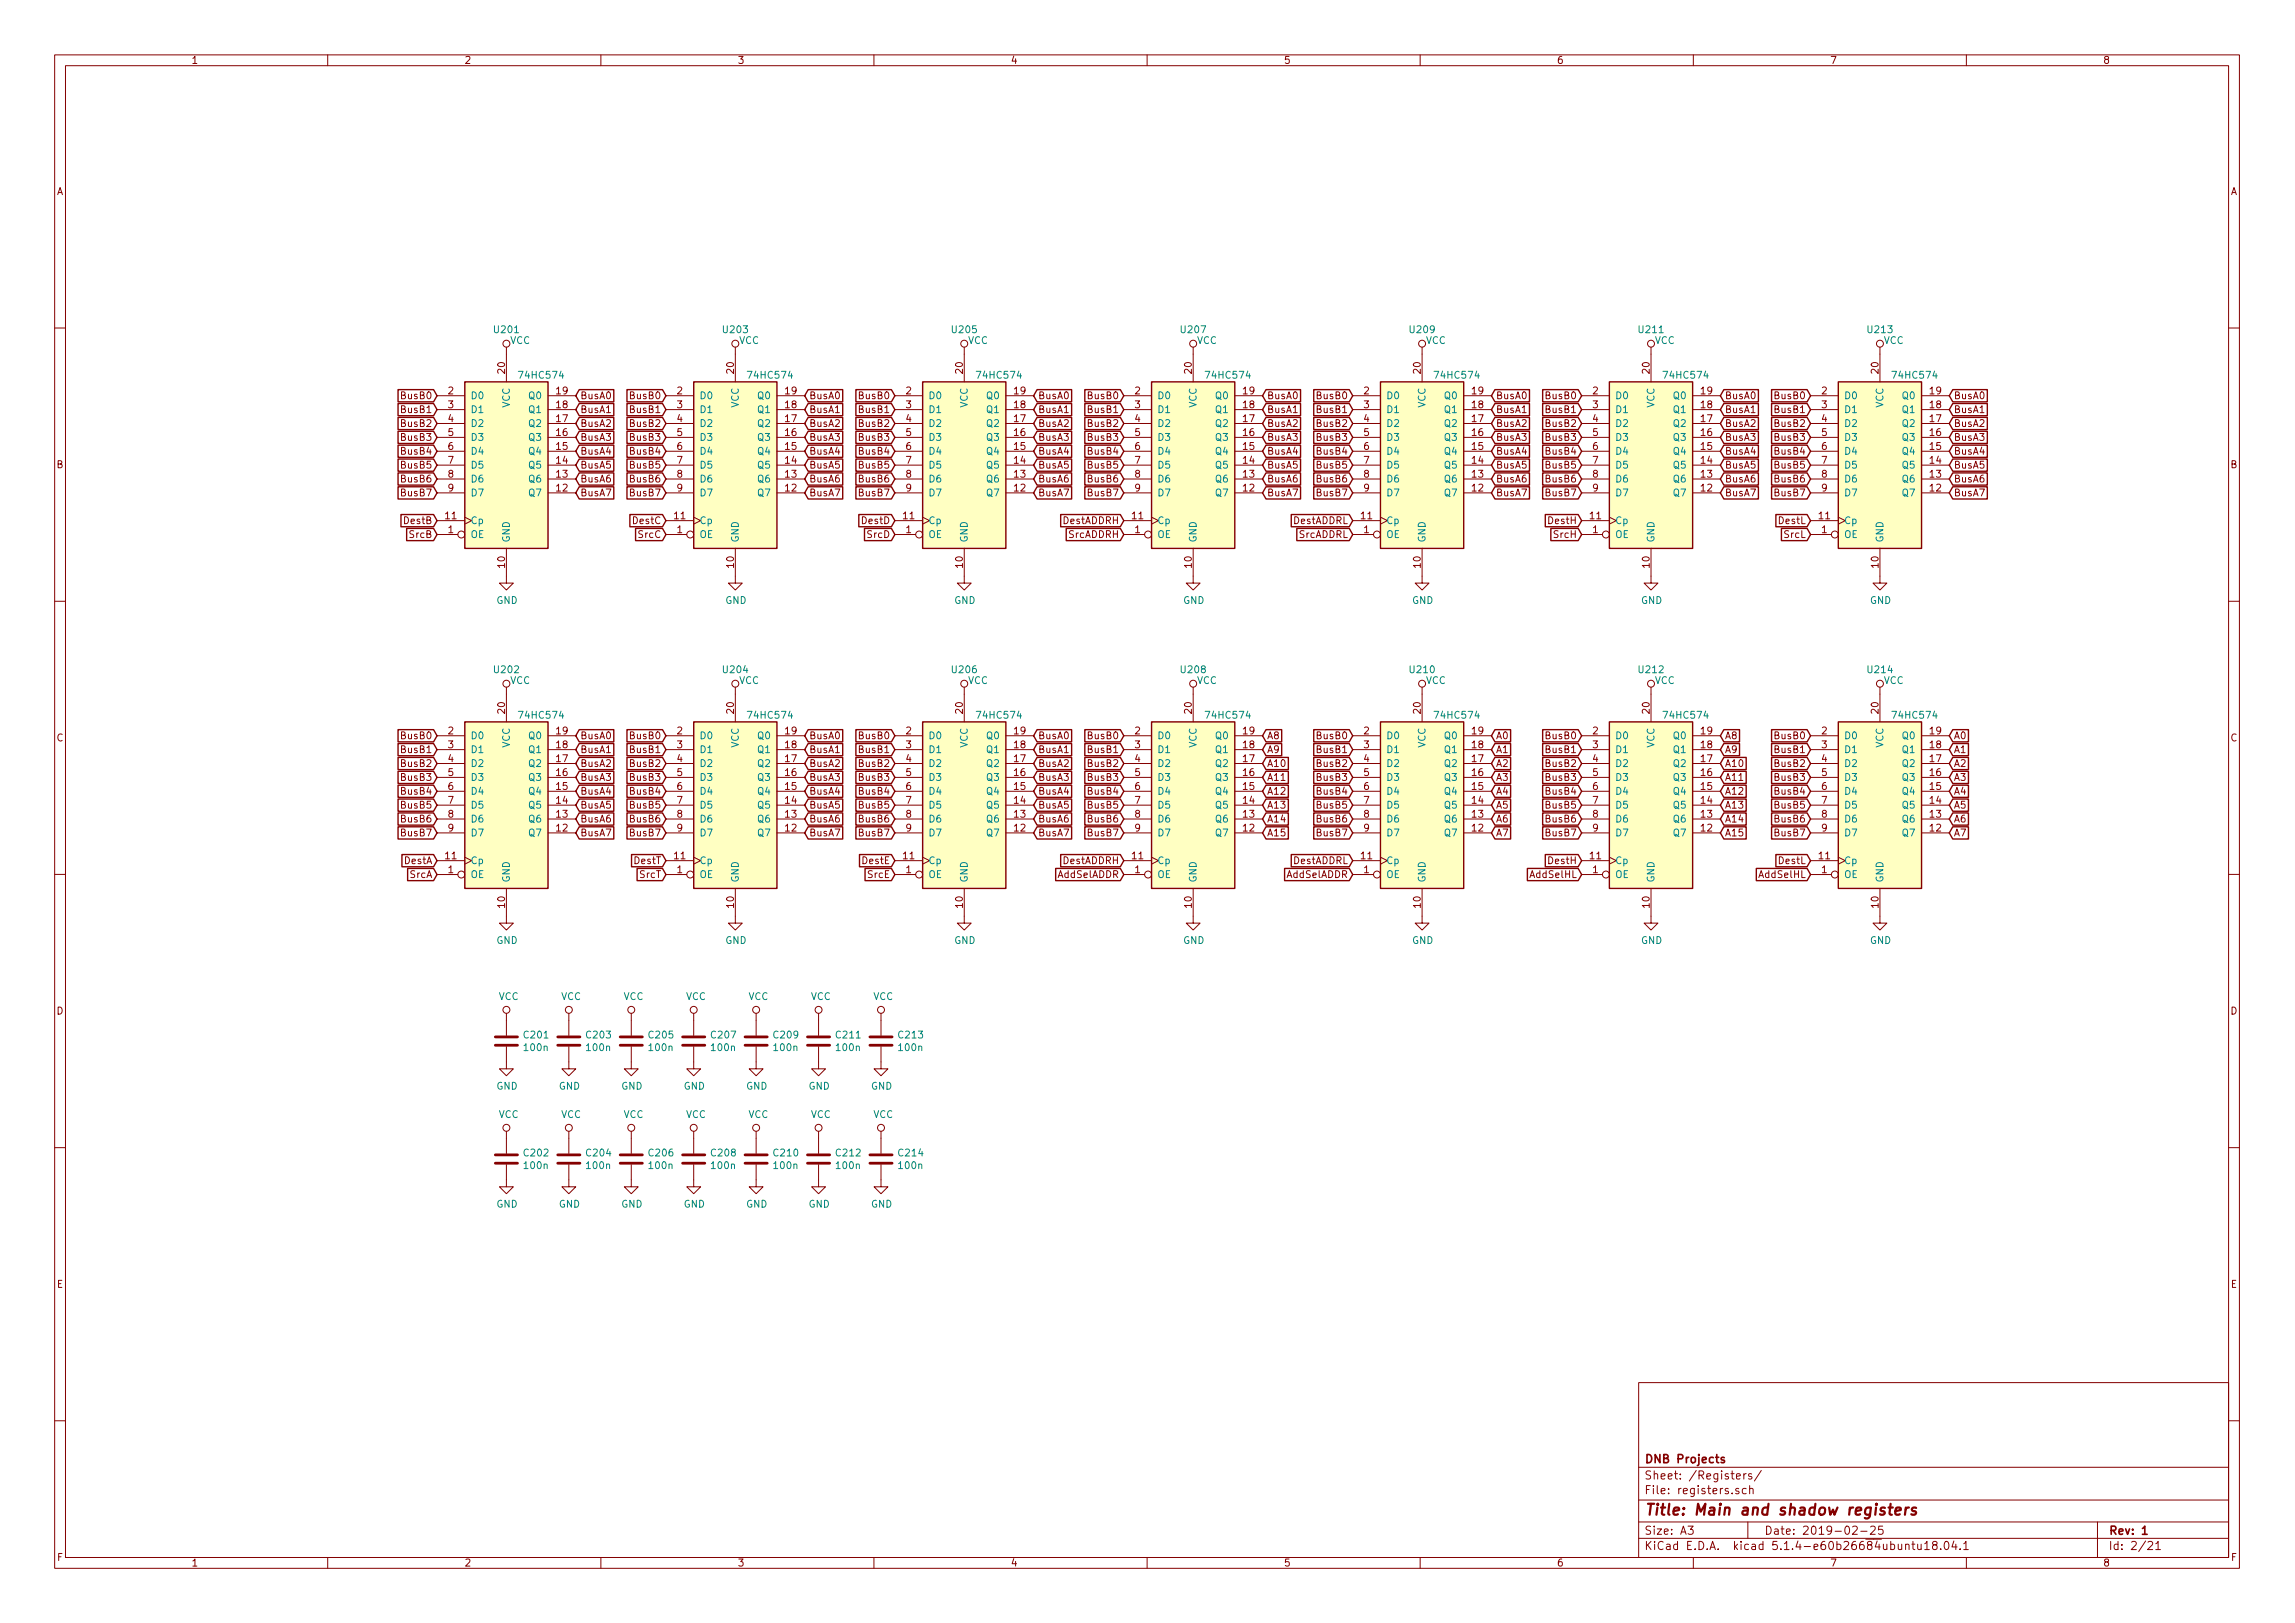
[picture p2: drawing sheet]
<svg xmlns="http://www.w3.org/2000/svg" width="420mm" height="297mm" viewBox="0 0 420 297" stroke-linecap="round" stroke-linejoin="round" font-family="sans-serif">
<defs><g id="words">
<text font-size="2.8" fill="#840000" x="301" y="277.3">Title: Main and shadow registers</text>
<g font-size="2.1" fill="#840000">
<text x="301" y="267.8">DNB Projects</text>
<text x="301" y="273.5">File: registers.sch</text>
<text x="301" y="270.8">Sheet: /Registers/</text>
<text x="301" y="280.9">Size: A3</text>
<text x="323" y="280.9">Date: 2019-02-25</text>
<text x="386" y="280.9">Rev: 1</text>
<text x="301" y="283.7">KiCad E.D.A. kicad 5.1.4-e60b26684ubuntu18.04.1</text>
<text x="386" y="283.7">Id: 2/21</text>
</g>
<g font-size="1.8" fill="#840000">
<text x="35" y="11.7">1</text>
<text x="85" y="11.7">2</text>
<text x="135" y="11.7">3</text>
<text x="185" y="11.7">4</text>
<text x="235" y="11.7">5</text>
<text x="285" y="11.7">6</text>
<text x="335" y="11.7">7</text>
<text x="385" y="11.7">8</text>
<text x="10.4" y="35.7">A</text>
<text x="408.4" y="35.7">A</text>
<text x="92.5" y="68.3" transform="rotate(-90 92.5 68.3)">20</text>
<text x="134.4" y="68.3" transform="rotate(-90 134.4 68.3)">20</text>
<text x="176.3" y="68.3" transform="rotate(-90 176.3 68.3)">20</text>
<text x="218.2" y="68.3" transform="rotate(-90 218.2 68.3)">20</text>
<text x="260.1" y="68.3" transform="rotate(-90 260.1 68.3)">20</text>
<text x="302" y="68.3" transform="rotate(-90 302 68.3)">20</text>
<text x="343.9" y="68.3" transform="rotate(-90 343.9 68.3)">20</text>
<text x="73.6" y="73.1">BusB0</text>
<text x="73.6" y="75.6">BusB1</text>
<text x="82.1" y="72.2">2</text>
<text x="82.1" y="74.7">3</text>
<text x="82.1" y="77.3">4</text>
<text x="101.9" y="77.3">17</text>
<text x="101.9" y="74.7">18</text>
<text x="101.9" y="72.2">19</text>
<text x="106.2" y="73.1">BusA0</text>
<text x="106.2" y="75.6">BusA1</text>
<text x="115.5" y="73.1">BusB0</text>
<text x="115.5" y="75.6">BusB1</text>
<text x="124" y="72.2">2</text>
<text x="124" y="74.7">3</text>
<text x="124" y="77.3">4</text>
<text x="143.8" y="77.3">17</text>
<text x="143.8" y="74.7">18</text>
<text x="143.8" y="72.2">19</text>
<text x="148.1" y="73.1">BusA0</text>
<text x="148.1" y="75.6">BusA1</text>
<text x="157.4" y="75.6">BusB1</text>
<text x="157.4" y="73.1">BusB0</text>
<text x="165.9" y="72.2">2</text>
<text x="165.9" y="74.7">3</text>
<text x="165.9" y="77.3">4</text>
<text x="185.7" y="77.3">17</text>
<text x="185.7" y="74.7">18</text>
<text x="185.7" y="72.2">19</text>
<text x="190" y="73.1">BusA0</text>
<text x="190" y="75.6">BusA1</text>
<text x="199.3" y="73.1">BusB0</text>
<text x="199.3" y="75.6">BusB1</text>
<text x="207.8" y="72.2">2</text>
<text x="207.8" y="74.7">3</text>
<text x="207.8" y="77.3">4</text>
<text x="227.6" y="77.3">17</text>
<text x="227.6" y="74.7">18</text>
<text x="227.6" y="72.2">19</text>
<text x="231.9" y="73.1">BusA0</text>
<text x="231.9" y="75.6">BusA1</text>
<text x="241.2" y="73.1">BusB0</text>
<text x="241.2" y="75.6">BusB1</text>
<text x="249.7" y="72.2">2</text>
<text x="249.7" y="74.7">3</text>
<text x="249.7" y="77.3">4</text>
<text x="269.5" y="77.3">17</text>
<text x="269.5" y="74.7">18</text>
<text x="269.5" y="72.2">19</text>
<text x="273.8" y="73.1">BusA0</text>
<text x="273.8" y="75.6">BusA1</text>
<text x="283.2" y="73.1">BusB0</text>
<text x="283.2" y="75.6">BusB1</text>
<text x="291.6" y="72.2">2</text>
<text x="291.6" y="74.7">3</text>
<text x="291.6" y="77.3">4</text>
<text x="311.5" y="77.3">17</text>
<text x="311.5" y="74.7">18</text>
<text x="311.5" y="72.2">19</text>
<text x="315.7" y="73.1">BusA0</text>
<text x="315.7" y="75.6">BusA1</text>
<text x="325.1" y="75.6">BusB1</text>
<text x="325.1" y="73.1">BusB0</text>
<text x="333.5" y="72.2">2</text>
<text x="333.5" y="74.7">3</text>
<text x="333.5" y="77.3">4</text>
<text x="353.4" y="77.3">17</text>
<text x="353.4" y="74.7">18</text>
<text x="353.4" y="72.2">19</text>
<text x="357.7" y="75.6">BusA1</text>
<text x="357.7" y="73.1">BusA0</text>
<text x="73.6" y="78.1">BusB2</text>
<text x="73.6" y="80.7">BusB3</text>
<text x="73.6" y="83.2">BusB4</text>
<text x="82.1" y="79.8">5</text>
<text x="82.1" y="82.3">6</text>
<text x="101.9" y="82.3">15</text>
<text x="101.9" y="79.8">16</text>
<text x="106.2" y="78.1">BusA2</text>
<text x="106.2" y="80.7">BusA3</text>
<text x="106.2" y="83.2">BusA4</text>
<text x="115.5" y="78.1">BusB2</text>
<text x="115.5" y="80.7">BusB3</text>
<text x="115.5" y="83.2">BusB4</text>
<text x="124" y="79.8">5</text>
<text x="124" y="82.3">6</text>
<text x="143.8" y="82.3">15</text>
<text x="143.8" y="79.8">16</text>
<text x="148.1" y="78.1">BusA2</text>
<text x="148.1" y="80.7">BusA3</text>
<text x="148.1" y="83.2">BusA4</text>
<text x="157.4" y="78.1">BusB2</text>
<text x="157.4" y="80.7">BusB3</text>
<text x="157.4" y="83.2">BusB4</text>
<text x="165.9" y="79.8">5</text>
<text x="165.9" y="82.3">6</text>
<text x="185.7" y="82.3">15</text>
<text x="185.7" y="79.8">16</text>
<text x="190" y="80.7">BusA3</text>
<text x="190" y="83.2">BusA4</text>
<text x="190" y="78.1">BusA2</text>
<text x="199.3" y="78.1">BusB2</text>
<text x="199.3" y="80.7">BusB3</text>
<text x="199.3" y="83.2">BusB4</text>
<text x="207.8" y="79.8">5</text>
<text x="207.8" y="82.3">6</text>
<text x="227.6" y="82.3">15</text>
<text x="227.6" y="79.8">16</text>
<text x="231.9" y="78.1">BusA2</text>
<text x="231.9" y="80.7">BusA3</text>
<text x="231.9" y="83.2">BusA4</text>
<text x="241.2" y="78.1">BusB2</text>
<text x="241.2" y="80.7">BusB3</text>
<text x="241.2" y="83.2">BusB4</text>
<text x="249.7" y="79.8">5</text>
<text x="249.7" y="82.3">6</text>
<text x="269.5" y="82.3">15</text>
<text x="269.5" y="79.8">16</text>
<text x="273.8" y="83.2">BusA4</text>
<text x="273.8" y="80.7">BusA3</text>
<text x="273.8" y="78.1">BusA2</text>
<text x="283.2" y="83.2">BusB4</text>
<text x="283.2" y="78.1">BusB2</text>
<text x="283.2" y="80.7">BusB3</text>
<text x="291.6" y="79.8">5</text>
<text x="291.6" y="82.3">6</text>
<text x="311.5" y="82.3">15</text>
<text x="311.5" y="79.8">16</text>
<text x="315.7" y="83.2">BusA4</text>
<text x="315.7" y="80.7">BusA3</text>
<text x="315.7" y="78.1">BusA2</text>
<text x="325.1" y="83.2">BusB4</text>
<text x="325.1" y="80.7">BusB3</text>
<text x="325.1" y="78.1">BusB2</text>
<text x="333.5" y="79.8">5</text>
<text x="333.5" y="82.3">6</text>
<text x="353.4" y="82.3">15</text>
<text x="353.4" y="79.8">16</text>
<text x="357.7" y="83.2">BusA4</text>
<text x="357.7" y="80.7">BusA3</text>
<text x="357.7" y="78.1">BusA2</text>
<text x="10.4" y="85.7">B</text>
<text x="73.6" y="85.8">BusB5</text>
<text x="73.6" y="88.3">BusB6</text>
<text x="82.1" y="84.9">7</text>
<text x="82.1" y="87.4">8</text>
<text x="82.1" y="90">9</text>
<text x="101.9" y="90">12</text>
<text x="101.9" y="87.4">13</text>
<text x="101.9" y="84.9">14</text>
<text x="106.2" y="85.8">BusA5</text>
<text x="106.2" y="88.3">BusA6</text>
<text x="115.5" y="85.8">BusB5</text>
<text x="115.5" y="88.3">BusB6</text>
<text x="124" y="84.9">7</text>
<text x="124" y="87.4">8</text>
<text x="124" y="90">9</text>
<text x="143.8" y="90">12</text>
<text x="143.8" y="87.4">13</text>
<text x="143.8" y="84.9">14</text>
<text x="148.1" y="85.8">BusA5</text>
<text x="148.1" y="88.3">BusA6</text>
<text x="157.4" y="85.8">BusB5</text>
<text x="157.4" y="88.3">BusB6</text>
<text x="165.9" y="84.9">7</text>
<text x="165.9" y="87.4">8</text>
<text x="165.9" y="90">9</text>
<text x="185.7" y="90">12</text>
<text x="185.7" y="87.4">13</text>
<text x="185.7" y="84.9">14</text>
<text x="190" y="85.8">BusA5</text>
<text x="190" y="88.3">BusA6</text>
<text x="199.3" y="85.8">BusB5</text>
<text x="199.3" y="88.3">BusB6</text>
<text x="207.8" y="84.9">7</text>
<text x="207.8" y="87.4">8</text>
<text x="207.8" y="90">9</text>
<text x="227.6" y="90">12</text>
<text x="227.6" y="87.4">13</text>
<text x="227.6" y="84.9">14</text>
<text x="231.9" y="85.8">BusA5</text>
<text x="231.9" y="88.3">BusA6</text>
<text x="241.2" y="85.8">BusB5</text>
<text x="241.2" y="88.3">BusB6</text>
<text x="249.7" y="84.9">7</text>
<text x="249.7" y="87.4">8</text>
<text x="249.7" y="90">9</text>
<text x="269.5" y="90">12</text>
<text x="269.5" y="87.4">13</text>
<text x="269.5" y="84.9">14</text>
<text x="273.8" y="85.8">BusA5</text>
<text x="273.8" y="88.3">BusA6</text>
<text x="283.2" y="85.8">BusB5</text>
<text x="283.2" y="88.3">BusB6</text>
<text x="291.6" y="84.9">7</text>
<text x="291.6" y="87.4">8</text>
<text x="291.6" y="90">9</text>
<text x="311.5" y="90">12</text>
<text x="311.5" y="87.4">13</text>
<text x="311.5" y="84.9">14</text>
<text x="315.7" y="88.3">BusA6</text>
<text x="315.7" y="85.8">BusA5</text>
<text x="325.1" y="88.3">BusB6</text>
<text x="325.1" y="85.8">BusB5</text>
<text x="333.5" y="84.9">7</text>
<text x="333.5" y="87.4">8</text>
<text x="333.5" y="90">9</text>
<text x="353.4" y="90">12</text>
<text x="353.4" y="87.4">13</text>
<text x="353.4" y="84.9">14</text>
<text x="357.7" y="88.3">BusA6</text>
<text x="357.7" y="85.8">BusA5</text>
<text x="408.4" y="85.7">B</text>
<text x="73.6" y="90.8">BusB7</text>
<text x="74.1" y="95.9">DestB</text>
<text x="81.6" y="95">11</text>
<text x="106.2" y="90.8">BusA7</text>
<text x="115.5" y="90.8">BusB7</text>
<text x="116" y="95.9">DestC</text>
<text x="123.5" y="95">11</text>
<text x="148.1" y="90.8">BusA7</text>
<text x="157.4" y="90.8">BusB7</text>
<text x="157.9" y="95.9">DestD</text>
<text x="165.4" y="95">11</text>
<text x="190" y="90.8">BusA7</text>
<text x="194.7" y="95.9">DestADDRH</text>
<text x="199.3" y="90.8">BusB7</text>
<text x="207.3" y="95">11</text>
<text x="231.9" y="90.8">BusA7</text>
<text x="236.8" y="95.9">DestADDRL</text>
<text x="241.2" y="90.8">BusB7</text>
<text x="249.2" y="95">11</text>
<text x="273.8" y="90.8">BusA7</text>
<text x="283.2" y="90.8">BusB7</text>
<text x="283.7" y="95.9">DestH</text>
<text x="291.1" y="95">11</text>
<text x="315.7" y="90.8">BusA7</text>
<text x="325.1" y="90.8">BusB7</text>
<text x="325.8" y="95.9">DestL</text>
<text x="333" y="95">11</text>
<text x="357.7" y="90.8">BusA7</text>
<text x="75.1" y="98.5">SrcB</text>
<text x="82.1" y="97.6">1</text>
<text x="117" y="98.5">SrcC</text>
<text x="124" y="97.6">1</text>
<text x="158.9" y="98.5">SrcD</text>
<text x="165.9" y="97.6">1</text>
<text x="195.7" y="98.5">SrcADDRH</text>
<text x="207.8" y="97.6">1</text>
<text x="237.8" y="98.5">SrcADDRL</text>
<text x="249.7" y="97.6">1</text>
<text x="284.6" y="98.5">SrcH</text>
<text x="291.6" y="97.6">1</text>
<text x="326.7" y="98.5">SrcL</text>
<text x="333.5" y="97.6">1</text>
<text x="92.5" y="103.9" transform="rotate(-90 92.5 103.9)">10</text>
<text x="134.4" y="103.9" transform="rotate(-90 134.4 103.9)">10</text>
<text x="176.3" y="103.9" transform="rotate(-90 176.3 103.9)">10</text>
<text x="218.2" y="103.9" transform="rotate(-90 218.2 103.9)">10</text>
<text x="260.1" y="103.9" transform="rotate(-90 260.1 103.9)">10</text>
<text x="302" y="103.9" transform="rotate(-90 302 103.9)">10</text>
<text x="343.9" y="103.9" transform="rotate(-90 343.9 103.9)">10</text>
<text x="92.5" y="130.5" transform="rotate(-90 92.5 130.5)">20</text>
<text x="134.4" y="130.5" transform="rotate(-90 134.4 130.5)">20</text>
<text x="176.3" y="130.5" transform="rotate(-90 176.3 130.5)">20</text>
<text x="218.2" y="130.5" transform="rotate(-90 218.2 130.5)">20</text>
<text x="260.1" y="130.5" transform="rotate(-90 260.1 130.5)">20</text>
<text x="302" y="130.5" transform="rotate(-90 302 130.5)">20</text>
<text x="343.9" y="130.5" transform="rotate(-90 343.9 130.5)">20</text>
<text x="10.4" y="135.7">C</text>
<text x="73.6" y="137.8">BusB1</text>
<text x="73.6" y="135.3">BusB0</text>
<text x="82.1" y="134.4">2</text>
<text x="82.1" y="136.9">3</text>
<text x="101.9" y="136.9">18</text>
<text x="101.9" y="134.4">19</text>
<text x="106.2" y="137.8">BusA1</text>
<text x="106.2" y="135.3">BusA0</text>
<text x="115.5" y="137.8">BusB1</text>
<text x="115.5" y="135.3">BusB0</text>
<text x="124" y="134.4">2</text>
<text x="124" y="136.9">3</text>
<text x="143.8" y="136.9">18</text>
<text x="143.8" y="134.4">19</text>
<text x="148.1" y="137.8">BusA1</text>
<text x="148.1" y="135.3">BusA0</text>
<text x="157.4" y="137.8">BusB1</text>
<text x="157.4" y="135.3">BusB0</text>
<text x="165.9" y="134.4">2</text>
<text x="165.9" y="136.9">3</text>
<text x="185.7" y="136.9">18</text>
<text x="185.7" y="134.4">19</text>
<text x="190" y="137.8">BusA1</text>
<text x="190" y="135.3">BusA0</text>
<text x="199.3" y="137.8">BusB1</text>
<text x="199.3" y="135.3">BusB0</text>
<text x="207.8" y="134.4">2</text>
<text x="207.8" y="136.9">3</text>
<text x="227.6" y="136.9">18</text>
<text x="227.6" y="134.4">19</text>
<text x="231.9" y="135.3">A8</text>
<text x="231.9" y="137.8">A9</text>
<text x="241.2" y="137.8">BusB1</text>
<text x="241.2" y="135.3">BusB0</text>
<text x="249.7" y="134.4">2</text>
<text x="249.7" y="136.9">3</text>
<text x="269.5" y="136.9">18</text>
<text x="269.5" y="134.4">19</text>
<text x="273.8" y="135.3">A0</text>
<text x="273.8" y="137.8">A1</text>
<text x="283.2" y="137.8">BusB1</text>
<text x="283.2" y="135.3">BusB0</text>
<text x="291.6" y="134.4">2</text>
<text x="291.6" y="136.9">3</text>
<text x="311.5" y="136.9">18</text>
<text x="311.5" y="134.4">19</text>
<text x="315.7" y="135.3">A8</text>
<text x="315.7" y="137.8">A9</text>
<text x="325.1" y="137.8">BusB1</text>
<text x="325.1" y="135.3">BusB0</text>
<text x="333.5" y="134.4">2</text>
<text x="333.5" y="136.9">3</text>
<text x="353.4" y="136.9">18</text>
<text x="353.4" y="134.4">19</text>
<text x="357.7" y="135.3">A0</text>
<text x="357.7" y="137.8">A1</text>
<text x="408.4" y="135.7">C</text>
<text x="73.6" y="142.9">BusB3</text>
<text x="73.6" y="140.4">BusB2</text>
<text x="82.1" y="139.5">4</text>
<text x="82.1" y="142">5</text>
<text x="101.9" y="142">16</text>
<text x="101.9" y="139.5">17</text>
<text x="106.2" y="142.9">BusA3</text>
<text x="106.2" y="140.4">BusA2</text>
<text x="115.5" y="142.9">BusB3</text>
<text x="115.5" y="140.4">BusB2</text>
<text x="124" y="139.5">4</text>
<text x="124" y="142">5</text>
<text x="143.8" y="142">16</text>
<text x="143.8" y="139.5">17</text>
<text x="148.1" y="142.9">BusA3</text>
<text x="148.1" y="140.4">BusA2</text>
<text x="157.4" y="142.9">BusB3</text>
<text x="157.4" y="140.4">BusB2</text>
<text x="165.9" y="139.5">4</text>
<text x="165.9" y="142">5</text>
<text x="185.7" y="142">16</text>
<text x="185.7" y="139.5">17</text>
<text x="190" y="142.9">BusA3</text>
<text x="190" y="140.4">BusA2</text>
<text x="199.3" y="142.9">BusB3</text>
<text x="199.3" y="140.4">BusB2</text>
<text x="207.8" y="139.5">4</text>
<text x="207.8" y="142">5</text>
<text x="227.6" y="142">16</text>
<text x="227.6" y="139.5">17</text>
<text x="231.9" y="140.4">A10</text>
<text x="231.9" y="142.9">A11</text>
<text x="241.2" y="142.9">BusB3</text>
<text x="241.2" y="140.4">BusB2</text>
<text x="249.7" y="139.5">4</text>
<text x="249.7" y="142">5</text>
<text x="269.5" y="142">16</text>
<text x="269.5" y="139.5">17</text>
<text x="273.8" y="140.4">A2</text>
<text x="273.8" y="142.9">A3</text>
<text x="283.2" y="142.9">BusB3</text>
<text x="283.2" y="140.4">BusB2</text>
<text x="291.6" y="139.5">4</text>
<text x="291.6" y="142">5</text>
<text x="311.5" y="142">16</text>
<text x="311.5" y="139.5">17</text>
<text x="315.7" y="140.4">A10</text>
<text x="315.7" y="142.9">A11</text>
<text x="325.1" y="142.9">BusB3</text>
<text x="325.1" y="140.4">BusB2</text>
<text x="333.5" y="139.5">4</text>
<text x="333.5" y="142">5</text>
<text x="353.4" y="142">16</text>
<text x="353.4" y="139.5">17</text>
<text x="357.7" y="140.4">A2</text>
<text x="357.7" y="142.9">A3</text>
<text x="73.6" y="148">BusB5</text>
<text x="73.6" y="145.5">BusB4</text>
<text x="82.1" y="144.6">6</text>
<text x="82.1" y="147.1">7</text>
<text x="82.1" y="149.6">8</text>
<text x="101.9" y="149.6">13</text>
<text x="101.9" y="147.1">14</text>
<text x="101.9" y="144.6">15</text>
<text x="106.2" y="148">BusA5</text>
<text x="106.2" y="145.5">BusA4</text>
<text x="115.5" y="148">BusB5</text>
<text x="115.5" y="145.5">BusB4</text>
<text x="124" y="144.6">6</text>
<text x="124" y="147.1">7</text>
<text x="124" y="149.6">8</text>
<text x="143.8" y="149.6">13</text>
<text x="143.8" y="147.1">14</text>
<text x="143.8" y="144.6">15</text>
<text x="148.1" y="145.5">BusA4</text>
<text x="148.1" y="148">BusA5</text>
<text x="157.4" y="145.5">BusB4</text>
<text x="157.4" y="148">BusB5</text>
<text x="165.9" y="144.6">6</text>
<text x="165.9" y="147.1">7</text>
<text x="165.9" y="149.6">8</text>
<text x="185.7" y="149.6">13</text>
<text x="185.7" y="147.1">14</text>
<text x="185.7" y="144.6">15</text>
<text x="190" y="148">BusA5</text>
<text x="190" y="145.5">BusA4</text>
<text x="199.3" y="148">BusB5</text>
<text x="199.3" y="145.5">BusB4</text>
<text x="207.8" y="144.6">6</text>
<text x="207.8" y="147.1">7</text>
<text x="207.8" y="149.6">8</text>
<text x="227.6" y="149.6">13</text>
<text x="227.6" y="147.1">14</text>
<text x="227.6" y="144.6">15</text>
<text x="231.9" y="145.5">A12</text>
<text x="231.9" y="148">A13</text>
<text x="241.2" y="148">BusB5</text>
<text x="241.2" y="145.5">BusB4</text>
<text x="249.7" y="144.6">6</text>
<text x="249.7" y="147.1">7</text>
<text x="249.7" y="149.6">8</text>
<text x="269.5" y="149.6">13</text>
<text x="269.5" y="147.1">14</text>
<text x="269.5" y="144.6">15</text>
<text x="273.8" y="145.5">A4</text>
<text x="273.8" y="148">A5</text>
<text x="283.2" y="148">BusB5</text>
<text x="283.2" y="145.5">BusB4</text>
<text x="291.6" y="144.6">6</text>
<text x="291.6" y="147.1">7</text>
<text x="291.6" y="149.6">8</text>
<text x="311.5" y="149.6">13</text>
<text x="311.5" y="147.1">14</text>
<text x="311.5" y="144.6">15</text>
<text x="315.7" y="145.5">A12</text>
<text x="315.7" y="148">A13</text>
<text x="325.1" y="148">BusB5</text>
<text x="325.1" y="145.5">BusB4</text>
<text x="333.5" y="144.6">6</text>
<text x="333.5" y="147.1">7</text>
<text x="333.5" y="149.6">8</text>
<text x="353.4" y="149.6">13</text>
<text x="353.4" y="147.1">14</text>
<text x="353.4" y="144.6">15</text>
<text x="357.7" y="145.5">A4</text>
<text x="357.7" y="148">A5</text>
<text x="73.6" y="150.5">BusB6</text>
<text x="73.6" y="153.1">BusB7</text>
<text x="82.1" y="152.2">9</text>
<text x="101.9" y="152.2">12</text>
<text x="106.2" y="150.5">BusA6</text>
<text x="106.2" y="153.1">BusA7</text>
<text x="115.5" y="153.1">BusB7</text>
<text x="115.5" y="150.5">BusB6</text>
<text x="124" y="152.2">9</text>
<text x="143.8" y="152.2">12</text>
<text x="148.1" y="153.1">BusA7</text>
<text x="148.1" y="150.5">BusA6</text>
<text x="157.4" y="153.1">BusB7</text>
<text x="157.4" y="150.5">BusB6</text>
<text x="165.9" y="152.2">9</text>
<text x="185.7" y="152.2">12</text>
<text x="190" y="153.1">BusA7</text>
<text x="190" y="150.5">BusA6</text>
<text x="199.3" y="153.1">BusB7</text>
<text x="199.3" y="150.5">BusB6</text>
<text x="207.8" y="152.2">9</text>
<text x="227.6" y="152.2">12</text>
<text x="231.9" y="150.5">A14</text>
<text x="231.9" y="153.1">A15</text>
<text x="241.2" y="150.5">BusB6</text>
<text x="241.2" y="153.1">BusB7</text>
<text x="249.7" y="152.2">9</text>
<text x="269.5" y="152.2">12</text>
<text x="273.8" y="150.5">A6</text>
<text x="273.8" y="153.1">A7</text>
<text x="283.2" y="153.1">BusB7</text>
<text x="283.2" y="150.5">BusB6</text>
<text x="291.6" y="152.2">9</text>
<text x="311.5" y="152.2">12</text>
<text x="315.7" y="150.5">A14</text>
<text x="315.7" y="153.1">A15</text>
<text x="325.1" y="153.1">BusB7</text>
<text x="325.1" y="150.5">BusB6</text>
<text x="333.5" y="152.2">9</text>
<text x="353.4" y="152.2">12</text>
<text x="357.7" y="150.5">A6</text>
<text x="357.7" y="153.1">A7</text>
<text x="74.1" y="158.2">DestA</text>
<text x="75.1" y="160.7">SrcA</text>
<text x="81.6" y="157.3">11</text>
<text x="82.1" y="159.8">1</text>
<text x="116.2" y="158.2">DestT</text>
<text x="117.2" y="160.7">SrcT</text>
<text x="123.5" y="157.3">11</text>
<text x="124" y="159.8">1</text>
<text x="158" y="158.2">DestE</text>
<text x="159" y="160.7">SrcE</text>
<text x="165.4" y="157.3">11</text>
<text x="165.9" y="159.8">1</text>
<text x="193.8" y="160.7">AddSelADDR</text>
<text x="194.7" y="158.2">DestADDRH</text>
<text x="207.3" y="157.3">11</text>
<text x="207.8" y="159.8">1</text>
<text x="235.7" y="160.7">AddSelADDR</text>
<text x="236.8" y="158.2">DestADDRL</text>
<text x="249.2" y="157.3">11</text>
<text x="249.7" y="159.8">1</text>
<text x="280.3" y="160.7">AddSelHL</text>
<text x="283.7" y="158.2">DestH</text>
<text x="291.1" y="157.3">11</text>
<text x="291.6" y="159.8">1</text>
<text x="322.2" y="160.7">AddSelHL</text>
<text x="325.8" y="158.2">DestL</text>
<text x="333" y="157.3">11</text>
<text x="333.5" y="159.8">1</text>
<text x="92.5" y="166.1" transform="rotate(-90 92.5 166.1)">10</text>
<text x="134.4" y="166.1" transform="rotate(-90 134.4 166.1)">10</text>
<text x="176.3" y="166.1" transform="rotate(-90 176.3 166.1)">10</text>
<text x="218.2" y="166.1" transform="rotate(-90 218.2 166.1)">10</text>
<text x="260.1" y="166.1" transform="rotate(-90 260.1 166.1)">10</text>
<text x="302" y="166.1" transform="rotate(-90 302 166.1)">10</text>
<text x="343.9" y="166.1" transform="rotate(-90 343.9 166.1)">10</text>
<text x="10.4" y="185.7">D</text>
<text x="408.4" y="185.7">D</text>
<text x="10.4" y="235.7">E</text>
<text x="408.4" y="235.7">E</text>
<text x="10.5" y="285.7">F</text>
<text x="35" y="286.7">1</text>
<text x="85" y="286.7">2</text>
<text x="135" y="286.7">3</text>
<text x="185" y="286.7">4</text>
<text x="235" y="286.7">5</text>
<text x="285" y="286.7">6</text>
<text x="335" y="286.7">7</text>
<text x="385" y="286.7">8</text>
<text x="408.5" y="285.7">F</text>
</g>
<g font-size="1.8" fill="#008484">
<text x="90.6" y="61">U201</text>
<text x="93.4" y="63">VCC</text>
<text x="132.5" y="61">U203</text>
<text x="135.3" y="63">VCC</text>
<text x="174.4" y="61">U205</text>
<text x="177.2" y="63">VCC</text>
<text x="216.3" y="61">U207</text>
<text x="219.1" y="63">VCC</text>
<text x="258.2" y="61">U209</text>
<text x="261" y="63">VCC</text>
<text x="300.2" y="61">U211</text>
<text x="302.9" y="63">VCC</text>
<text x="342.1" y="61">U213</text>
<text x="344.9" y="63">VCC</text>
<text x="95.3" y="69.3">74HC574</text>
<text x="137.2" y="69.3">74HC574</text>
<text x="179.1" y="69.3">74HC574</text>
<text x="221.1" y="69.3">74HC574</text>
<text x="263" y="69.3">74HC574</text>
<text x="304.9" y="69.3">74HC574</text>
<text x="346.8" y="69.3">74HC574</text>
<text x="86.1" y="73.1">D0</text>
<text x="86.1" y="75.6">D1</text>
<text x="93.3" y="74.6" transform="rotate(-90 93.3 74.6)">VCC</text>
<text x="97" y="75.6">Q1</text>
<text x="97" y="73.1">Q0</text>
<text x="128" y="73.1">D0</text>
<text x="128" y="75.6">D1</text>
<text x="135.3" y="74.6" transform="rotate(-90 135.3 74.6)">VCC</text>
<text x="138.9" y="75.6">Q1</text>
<text x="138.9" y="73.1">Q0</text>
<text x="169.9" y="73.1">D0</text>
<text x="169.9" y="75.6">D1</text>
<text x="177.2" y="74.6" transform="rotate(-90 177.2 74.6)">VCC</text>
<text x="180.8" y="75.6">Q1</text>
<text x="180.8" y="73.1">Q0</text>
<text x="211.8" y="73.1">D0</text>
<text x="211.8" y="75.6">D1</text>
<text x="219.1" y="74.6" transform="rotate(-90 219.1 74.6)">VCC</text>
<text x="222.7" y="75.6">Q1</text>
<text x="222.7" y="73.1">Q0</text>
<text x="253.7" y="73.1">D0</text>
<text x="253.7" y="75.6">D1</text>
<text x="261" y="74.6" transform="rotate(-90 261 74.6)">VCC</text>
<text x="264.6" y="75.6">Q1</text>
<text x="264.6" y="73.1">Q0</text>
<text x="295.7" y="73.1">D0</text>
<text x="295.7" y="75.6">D1</text>
<text x="302.9" y="74.6" transform="rotate(-90 302.9 74.6)">VCC</text>
<text x="306.5" y="75.6">Q1</text>
<text x="306.5" y="73.1">Q0</text>
<text x="337.6" y="73.1">D0</text>
<text x="337.6" y="75.6">D1</text>
<text x="344.8" y="74.6" transform="rotate(-90 344.8 74.6)">VCC</text>
<text x="348.4" y="75.6">Q1</text>
<text x="348.4" y="73.1">Q0</text>
<text x="86.1" y="78.1">D2</text>
<text x="86.1" y="80.7">D3</text>
<text x="86.1" y="83.2">D4</text>
<text x="97" y="83.2">Q4</text>
<text x="97" y="80.7">Q3</text>
<text x="97" y="78.1">Q2</text>
<text x="128" y="78.1">D2</text>
<text x="128" y="80.7">D3</text>
<text x="128" y="83.2">D4</text>
<text x="138.9" y="83.2">Q4</text>
<text x="138.9" y="80.7">Q3</text>
<text x="138.9" y="78.1">Q2</text>
<text x="169.9" y="78.1">D2</text>
<text x="169.9" y="80.7">D3</text>
<text x="169.9" y="83.2">D4</text>
<text x="180.8" y="83.2">Q4</text>
<text x="180.8" y="80.7">Q3</text>
<text x="180.8" y="78.1">Q2</text>
<text x="211.8" y="78.1">D2</text>
<text x="211.8" y="80.7">D3</text>
<text x="211.8" y="83.2">D4</text>
<text x="222.7" y="83.2">Q4</text>
<text x="222.7" y="80.7">Q3</text>
<text x="222.7" y="78.1">Q2</text>
<text x="253.7" y="78.1">D2</text>
<text x="253.7" y="80.7">D3</text>
<text x="253.7" y="83.2">D4</text>
<text x="264.6" y="83.2">Q4</text>
<text x="264.6" y="80.7">Q3</text>
<text x="264.6" y="78.1">Q2</text>
<text x="295.7" y="78.1">D2</text>
<text x="295.7" y="80.7">D3</text>
<text x="295.7" y="83.2">D4</text>
<text x="306.5" y="83.2">Q4</text>
<text x="306.5" y="80.7">Q3</text>
<text x="306.5" y="78.1">Q2</text>
<text x="337.6" y="78.1">D2</text>
<text x="337.6" y="80.7">D3</text>
<text x="337.6" y="83.2">D4</text>
<text x="348.4" y="83.2">Q4</text>
<text x="348.4" y="80.7">Q3</text>
<text x="348.4" y="78.1">Q2</text>
<text x="86.1" y="85.8">D5</text>
<text x="86.1" y="88.3">D6</text>
<text x="97" y="88.3">Q6</text>
<text x="97" y="85.8">Q5</text>
<text x="128" y="85.8">D5</text>
<text x="128" y="88.3">D6</text>
<text x="138.9" y="88.3">Q6</text>
<text x="138.9" y="85.8">Q5</text>
<text x="169.9" y="85.8">D5</text>
<text x="169.9" y="88.3">D6</text>
<text x="180.8" y="88.3">Q6</text>
<text x="180.8" y="85.8">Q5</text>
<text x="211.8" y="85.8">D5</text>
<text x="211.8" y="88.3">D6</text>
<text x="222.7" y="88.3">Q6</text>
<text x="222.7" y="85.8">Q5</text>
<text x="253.7" y="85.8">D5</text>
<text x="253.7" y="88.3">D6</text>
<text x="264.6" y="88.3">Q6</text>
<text x="264.6" y="85.8">Q5</text>
<text x="295.7" y="85.8">D5</text>
<text x="295.7" y="88.3">D6</text>
<text x="306.5" y="88.3">Q6</text>
<text x="306.5" y="85.8">Q5</text>
<text x="337.6" y="85.8">D5</text>
<text x="337.6" y="88.3">D6</text>
<text x="348.4" y="88.3">Q6</text>
<text x="348.4" y="85.8">Q5</text>
<text x="86.1" y="95.9">Cp</text>
<text x="86.1" y="90.8">D7</text>
<text x="97" y="90.8">Q7</text>
<text x="128" y="95.9">Cp</text>
<text x="128" y="90.8">D7</text>
<text x="138.9" y="90.8">Q7</text>
<text x="169.9" y="95.9">Cp</text>
<text x="169.9" y="90.8">D7</text>
<text x="180.8" y="90.8">Q7</text>
<text x="211.8" y="95.9">Cp</text>
<text x="211.8" y="90.8">D7</text>
<text x="222.7" y="90.8">Q7</text>
<text x="253.7" y="95.9">Cp</text>
<text x="253.7" y="90.8">D7</text>
<text x="264.6" y="90.8">Q7</text>
<text x="295.7" y="95.9">Cp</text>
<text x="295.7" y="90.8">D7</text>
<text x="306.5" y="90.8">Q7</text>
<text x="337.6" y="95.9">Cp</text>
<text x="337.6" y="90.8">D7</text>
<text x="348.4" y="90.8">Q7</text>
<text x="86.1" y="98.5">OE</text>
<text x="93.3" y="99.4" transform="rotate(-90 93.3 99.4)">GND</text>
<text x="128" y="98.5">OE</text>
<text x="135.3" y="99.4" transform="rotate(-90 135.3 99.4)">GND</text>
<text x="169.9" y="98.5">OE</text>
<text x="177.2" y="99.4" transform="rotate(-90 177.2 99.4)">GND</text>
<text x="211.8" y="98.5">OE</text>
<text x="219.1" y="99.4" transform="rotate(-90 219.1 99.4)">GND</text>
<text x="253.7" y="98.5">OE</text>
<text x="261" y="99.4" transform="rotate(-90 261 99.4)">GND</text>
<text x="295.7" y="98.5">OE</text>
<text x="302.9" y="99.4" transform="rotate(-90 302.9 99.4)">GND</text>
<text x="337.6" y="98.5">OE</text>
<text x="344.8" y="99.4" transform="rotate(-90 344.8 99.4)">GND</text>
<text x="90.9" y="110.5">GND</text>
<text x="132.8" y="110.5">GND</text>
<text x="174.7" y="110.5">GND</text>
<text x="216.6" y="110.5">GND</text>
<text x="258.5" y="110.5">GND</text>
<text x="300.4" y="110.5">GND</text>
<text x="342.3" y="110.5">GND</text>
<text x="90.6" y="123.2">U202</text>
<text x="93.4" y="125.2">VCC</text>
<text x="132.5" y="123.2">U204</text>
<text x="135.3" y="125.2">VCC</text>
<text x="174.4" y="123.2">U206</text>
<text x="177.2" y="125.2">VCC</text>
<text x="216.3" y="123.2">U208</text>
<text x="219.1" y="125.2">VCC</text>
<text x="258.2" y="123.2">U210</text>
<text x="261" y="125.2">VCC</text>
<text x="300.2" y="123.2">U212</text>
<text x="302.9" y="125.2">VCC</text>
<text x="342.1" y="123.2">U214</text>
<text x="344.9" y="125.2">VCC</text>
<text x="95.3" y="131.5">74HC574</text>
<text x="137.2" y="131.5">74HC574</text>
<text x="179.1" y="131.5">74HC574</text>
<text x="221.1" y="131.5">74HC574</text>
<text x="263" y="131.5">74HC574</text>
<text x="304.9" y="131.5">74HC574</text>
<text x="346.8" y="131.5">74HC574</text>
<text x="86.1" y="135.3">D0</text>
<text x="86.1" y="137.8">D1</text>
<text x="93.3" y="136.9" transform="rotate(-90 93.3 136.9)">VCC</text>
<text x="97" y="137.8">Q1</text>
<text x="97" y="135.3">Q0</text>
<text x="128" y="135.3">D0</text>
<text x="128" y="137.8">D1</text>
<text x="135.3" y="136.9" transform="rotate(-90 135.3 136.9)">VCC</text>
<text x="138.9" y="137.8">Q1</text>
<text x="138.9" y="135.3">Q0</text>
<text x="169.9" y="135.3">D0</text>
<text x="169.9" y="137.8">D1</text>
<text x="177.2" y="136.9" transform="rotate(-90 177.2 136.9)">VCC</text>
<text x="180.8" y="137.8">Q1</text>
<text x="180.8" y="135.3">Q0</text>
<text x="211.8" y="135.3">D0</text>
<text x="211.8" y="137.8">D1</text>
<text x="219.1" y="136.9" transform="rotate(-90 219.1 136.9)">VCC</text>
<text x="222.7" y="137.8">Q1</text>
<text x="222.7" y="135.3">Q0</text>
<text x="253.7" y="135.3">D0</text>
<text x="253.7" y="137.8">D1</text>
<text x="261" y="136.9" transform="rotate(-90 261 136.9)">VCC</text>
<text x="264.6" y="137.8">Q1</text>
<text x="264.6" y="135.3">Q0</text>
<text x="295.7" y="135.3">D0</text>
<text x="295.7" y="137.8">D1</text>
<text x="302.9" y="136.9" transform="rotate(-90 302.9 136.9)">VCC</text>
<text x="306.5" y="137.8">Q1</text>
<text x="306.5" y="135.3">Q0</text>
<text x="337.6" y="135.3">D0</text>
<text x="337.6" y="137.8">D1</text>
<text x="344.8" y="136.9" transform="rotate(-90 344.8 136.9)">VCC</text>
<text x="348.4" y="137.8">Q1</text>
<text x="348.4" y="135.3">Q0</text>
<text x="86.1" y="140.4">D2</text>
<text x="86.1" y="142.9">D3</text>
<text x="97" y="142.9">Q3</text>
<text x="97" y="140.4">Q2</text>
<text x="128" y="140.4">D2</text>
<text x="128" y="142.9">D3</text>
<text x="138.9" y="142.9">Q3</text>
<text x="138.9" y="140.4">Q2</text>
<text x="169.9" y="140.4">D2</text>
<text x="169.9" y="142.9">D3</text>
<text x="180.8" y="142.9">Q3</text>
<text x="180.8" y="140.4">Q2</text>
<text x="211.8" y="140.4">D2</text>
<text x="211.8" y="142.9">D3</text>
<text x="222.7" y="142.9">Q3</text>
<text x="222.7" y="140.4">Q2</text>
<text x="253.7" y="140.4">D2</text>
<text x="253.7" y="142.9">D3</text>
<text x="264.6" y="142.9">Q3</text>
<text x="264.6" y="140.4">Q2</text>
<text x="295.7" y="140.4">D2</text>
<text x="295.7" y="142.9">D3</text>
<text x="306.5" y="142.9">Q3</text>
<text x="306.5" y="140.4">Q2</text>
<text x="337.6" y="140.4">D2</text>
<text x="337.6" y="142.9">D3</text>
<text x="348.4" y="142.9">Q3</text>
<text x="348.4" y="140.4">Q2</text>
<text x="86.1" y="145.5">D4</text>
<text x="86.1" y="148">D5</text>
<text x="97" y="148">Q5</text>
<text x="97" y="145.5">Q4</text>
<text x="128" y="145.5">D4</text>
<text x="128" y="148">D5</text>
<text x="138.9" y="148">Q5</text>
<text x="138.9" y="145.5">Q4</text>
<text x="169.9" y="145.5">D4</text>
<text x="169.9" y="148">D5</text>
<text x="180.8" y="148">Q5</text>
<text x="180.8" y="145.5">Q4</text>
<text x="211.8" y="145.5">D4</text>
<text x="211.8" y="148">D5</text>
<text x="222.7" y="148">Q5</text>
<text x="222.7" y="145.5">Q4</text>
<text x="253.7" y="145.5">D4</text>
<text x="253.7" y="148">D5</text>
<text x="264.6" y="148">Q5</text>
<text x="264.6" y="145.5">Q4</text>
<text x="295.7" y="145.5">D4</text>
<text x="295.7" y="148">D5</text>
<text x="306.5" y="148">Q5</text>
<text x="306.5" y="145.5">Q4</text>
<text x="337.6" y="145.5">D4</text>
<text x="337.6" y="148">D5</text>
<text x="348.4" y="148">Q5</text>
<text x="348.4" y="145.5">Q4</text>
<text x="86.1" y="150.5">D6</text>
<text x="86.1" y="153.1">D7</text>
<text x="97" y="153.1">Q7</text>
<text x="97" y="150.5">Q6</text>
<text x="128" y="150.5">D6</text>
<text x="128" y="153.1">D7</text>
<text x="138.9" y="153.1">Q7</text>
<text x="138.9" y="150.5">Q6</text>
<text x="169.9" y="150.5">D6</text>
<text x="169.9" y="153.1">D7</text>
<text x="180.8" y="153.1">Q7</text>
<text x="180.8" y="150.5">Q6</text>
<text x="211.8" y="150.5">D6</text>
<text x="211.8" y="153.1">D7</text>
<text x="222.7" y="153.1">Q7</text>
<text x="222.7" y="150.5">Q6</text>
<text x="253.7" y="150.5">D6</text>
<text x="253.7" y="153.1">D7</text>
<text x="264.6" y="153.1">Q7</text>
<text x="264.6" y="150.5">Q6</text>
<text x="295.7" y="150.5">D6</text>
<text x="295.7" y="153.1">D7</text>
<text x="306.5" y="153.1">Q7</text>
<text x="306.5" y="150.5">Q6</text>
<text x="337.6" y="150.5">D6</text>
<text x="337.6" y="153.1">D7</text>
<text x="348.4" y="153.1">Q7</text>
<text x="348.4" y="150.5">Q6</text>
<text x="86.1" y="160.7">OE</text>
<text x="86.1" y="158.2">Cp</text>
<text x="93.3" y="161.6" transform="rotate(-90 93.3 161.6)">GND</text>
<text x="128" y="160.7">OE</text>
<text x="128" y="158.2">Cp</text>
<text x="135.3" y="161.6" transform="rotate(-90 135.3 161.6)">GND</text>
<text x="169.9" y="160.7">OE</text>
<text x="169.9" y="158.2">Cp</text>
<text x="177.2" y="161.6" transform="rotate(-90 177.2 161.6)">GND</text>
<text x="211.8" y="160.7">OE</text>
<text x="211.8" y="158.2">Cp</text>
<text x="219.1" y="161.6" transform="rotate(-90 219.1 161.6)">GND</text>
<text x="253.7" y="160.7">OE</text>
<text x="253.7" y="158.2">Cp</text>
<text x="261" y="161.6" transform="rotate(-90 261 161.6)">GND</text>
<text x="295.7" y="160.7">OE</text>
<text x="295.7" y="158.2">Cp</text>
<text x="302.9" y="161.6" transform="rotate(-90 302.9 161.6)">GND</text>
<text x="337.6" y="160.7">OE</text>
<text x="337.6" y="158.2">Cp</text>
<text x="344.8" y="161.6" transform="rotate(-90 344.8 161.6)">GND</text>
<text x="90.9" y="172.8">GND</text>
<text x="132.8" y="172.8">GND</text>
<text x="174.7" y="172.8">GND</text>
<text x="216.6" y="172.8">GND</text>
<text x="258.5" y="172.8">GND</text>
<text x="300.4" y="172.8">GND</text>
<text x="342.3" y="172.8">GND</text>
<text x="91.3" y="183">VCC</text>
<text x="102.7" y="183">VCC</text>
<text x="114.1" y="183">VCC</text>
<text x="125.6" y="183">VCC</text>
<text x="137" y="183">VCC</text>
<text x="148.4" y="183">VCC</text>
<text x="159.9" y="183">VCC</text>
<text x="96" y="190.1">C201</text>
<text x="107.5" y="190.1">C203</text>
<text x="118.9" y="190.1">C205</text>
<text x="130.3" y="190.1">C207</text>
<text x="141.8" y="190.1">C209</text>
<text x="153.2" y="190.1">C211</text>
<text x="164.6" y="190.1">C213</text>
<text x="96.1" y="192.4">100n</text>
<text x="107.5" y="192.4">100n</text>
<text x="118.9" y="192.4">100n</text>
<text x="130.4" y="192.4">100n</text>
<text x="141.8" y="192.4">100n</text>
<text x="153.2" y="192.4">100n</text>
<text x="164.7" y="192.4">100n</text>
<text x="90.9" y="199.4">GND</text>
<text x="102.3" y="199.4">GND</text>
<text x="113.7" y="199.4">GND</text>
<text x="125.2" y="199.4">GND</text>
<text x="136.6" y="199.4">GND</text>
<text x="148" y="199.4">GND</text>
<text x="159.5" y="199.4">GND</text>
<text x="91.3" y="204.6">VCC</text>
<text x="102.7" y="204.6">VCC</text>
<text x="114.1" y="204.6">VCC</text>
<text x="125.6" y="204.6">VCC</text>
<text x="137" y="204.6">VCC</text>
<text x="148.4" y="204.6">VCC</text>
<text x="159.9" y="204.6">VCC</text>
<text x="96" y="211.6">C202</text>
<text x="96.1" y="214">100n</text>
<text x="107.5" y="211.6">C204</text>
<text x="107.5" y="214">100n</text>
<text x="118.9" y="211.6">C206</text>
<text x="118.9" y="214">100n</text>
<text x="130.3" y="211.6">C208</text>
<text x="130.4" y="214">100n</text>
<text x="141.8" y="211.6">C210</text>
<text x="141.8" y="214">100n</text>
<text x="153.2" y="211.6">C212</text>
<text x="153.2" y="214">100n</text>
<text x="164.6" y="211.6">C214</text>
<text x="164.7" y="214">100n</text>
<text x="90.9" y="221">GND</text>
<text x="102.3" y="221">GND</text>
<text x="113.7" y="221">GND</text>
<text x="125.2" y="221">GND</text>
<text x="136.6" y="221">GND</text>
<text x="148" y="221">GND</text>
<text x="159.5" y="221">GND</text>
</g>
</g></defs>
<g fill="none" stroke="#840000" stroke-width=".18">
<path d="M10 10h400v277h-400zM12 12h396v273.1h-396zM60 10v2M110 10v2M160 10v2M210 10v2M260 10v2M310 10v2M360 10v2M10 60h2M80 77.5h5.1M80 75h5.1"/>
<path d="M80 72.4h5.1M92.7 63.5v6.4M100.3 77.5h5.1M100.3 75h5.1M100.3 72.4h5.1M111 75.5h.8M121.9 77.5h5.1M121.9 75h5.1M121.9 72.4h5.1M134.6 63.5v6.4M142.2 77.5h5.1M142.2 75h5.1"/>
<path d="M142.2 72.4h5.1M153 75.5h.7M163.8 77.5h5.1M163.8 75h5.1M163.8 72.4h5.1M176.5 63.5v6.4M184.1 77.5h5.1M184.1 75h5.1M184.1 72.4h5.1M194.9 75.5h.7M205.7 77.5h5.1M205.7 75h5.1"/>
<path d="M205.7 72.4h5.1M218.4 63.5v6.4M226.1 77.5h5M226.1 75h5M226.1 72.4h5M236.8 75.5h.7M247.6 77.5h5.1M247.6 75h5.1M247.6 72.4h5.1M260.3 63.5v6.4M268 77.5h5M268 75h5"/>
<path d="M268 72.4h5M278.7 75.5h.7M289.6 77.5h5M289.6 75h5M289.6 72.4h5M302.3 63.5v6.4M309.9 77.5h5.1M309.9 75h5.1M309.9 72.4h5.1M320.6 75.5h.7M331.5 77.5h5M331.5 75h5"/>
<path d="M331.5 72.4h5M344.2 63.5v6.4M351.8 77.5h5.1M351.8 75h5.1M351.8 72.4h5.1M362.5 75.5h.7M408 60h2M80 97.8h3.8M80 95.3h5.1M80 90.2h5.1M80 87.7h5.1M80 85.1h5.1"/>
<path d="M80 82.6h5.1M80 80h5.1M85.1 94.7l1.3 .6-1.3 .6M100.3 90.2h5.1M100.3 87.7h5.1M100.3 85.1h5.1M100.3 82.6h5.1M100.3 80h5.1M121.9 97.8h3.8M121.9 95.3h5.1M121.9 90.2h5.1M121.9 87.7h5.1"/>
<path d="M121.9 85.1h5.1M121.9 82.6h5.1M121.9 80h5.1M127 94.7l1.3 .6-1.3 .6M142.2 90.2h5.1M142.2 87.7h5.1M142.2 85.1h5.1M142.2 82.6h5.1M142.2 80h5.1M163.8 97.8h3.8M163.8 95.3h5.1M163.8 90.2h5.1"/>
<path d="M163.8 87.7h5.1M163.8 85.1h5.1M163.8 82.6h5.1M163.8 80h5.1M168.9 94.7l1.3 .6-1.3 .6M184.1 90.2h5.1M184.1 87.7h5.1M184.1 85.1h5.1M184.1 82.6h5.1M184.1 80h5.1M205.7 97.8h3.8M205.7 95.3h5.1"/>
<path d="M205.7 90.2h5.1M205.7 87.7h5.1M205.7 85.1h5.1M205.7 82.6h5.1M205.7 80h5.1M210.8 94.7l1.3 .6-1.3 .6M226.1 90.2h5M226.1 87.7h5M226.1 85.1h5M226.1 82.6h5M226.1 80h5M247.6 97.8h3.9"/>
<path d="M247.6 95.3h5.1M247.6 90.2h5.1M247.6 87.7h5.1M247.6 85.1h5.1M247.6 82.6h5.1M247.6 80h5.1M252.7 94.7l1.3 .6-1.3 .6M268 90.2h5M268 87.7h5M268 85.1h5M268 82.6h5M268 80h5"/>
<path d="M289.6 97.8h3.8M289.6 95.3h5M289.6 90.2h5M289.6 87.7h5M289.6 85.1h5M289.6 82.6h5M289.6 80h5M294.6 94.7l1.3 .6-1.3 .6M309.9 90.2h5.1M309.9 87.7h5.1M309.9 85.1h5.1M309.9 82.6h5.1"/>
<path d="M309.9 80h5.1M331.5 97.8h3.8M331.5 95.3h5M331.5 90.2h5M331.5 87.7h5M331.5 85.1h5M331.5 82.6h5M331.5 80h5M336.5 94.7l1.3 .6-1.3 .6M351.8 90.2h5.1M351.8 87.7h5.1M351.8 85.1h5.1"/>
<path d="M351.8 82.6h5.1M351.8 80h5.1M10 110h2M92.7 100.4v6.3h1.3l-1.3 1.3-1.3-1.3h1.3M134.6 100.4v6.3h1.3l-1.3 1.3-1.3-1.3h1.3M176.5 100.4v6.3h1.3l-1.3 1.3-1.2-1.3h1.2M218.4 100.4v6.3h1.3l-1.3 1.3-1.2-1.3h1.2M260.3 100.4v6.3h1.3l-1.3 1.3-1.2-1.3h1.2M302.3 100.4v6.3h1.2l-1.2 1.3-1.3-1.3h1.3M344.2 100.4v6.3h1.2l-1.2 1.3-1.3-1.3h1.3M408 110h2M80 139.7h5.1"/>
<path d="M80 137.2h5.1M80 134.7h5.1M92.7 125.8v6.3M100.3 139.7h5.1M100.3 137.2h5.1M100.3 134.7h5.1M111 137.8h.8M121.9 139.7h5.1M121.9 137.2h5.1M121.9 134.7h5.1M134.6 125.8v6.3M142.2 139.7h5.1"/>
<path d="M142.2 137.2h5.1M142.2 134.7h5.1M153 137.8h.7M163.8 139.7h5.1M163.8 137.2h5.1M163.8 134.7h5.1M176.5 125.8v6.3M184.1 139.7h5.1M184.1 137.2h5.1M184.1 134.7h5.1M194.9 137.8h.7M205.7 139.7h5.1"/>
<path d="M205.7 137.2h5.1M205.7 134.7h5.1M218.4 125.8v6.3M226.1 139.7h5M226.1 137.2h5M226.1 134.7h5M247.6 139.7h5.1M247.6 137.2h5.1M247.6 134.7h5.1M260.3 125.8v6.3M268 139.7h5M268 137.2h5"/>
<path d="M268 134.7h5M289.6 139.7h5M289.6 137.2h5M289.6 134.7h5M302.3 125.8v6.3M309.9 139.7h5.1M309.9 137.2h5.1M309.9 134.7h5.1M331.5 139.7h5M331.5 137.2h5M331.5 134.7h5M344.2 125.8v6.3"/>
<path d="M351.8 139.7h5.1M351.8 137.2h5.1M351.8 134.7h5.1M80 157.5h5.1M80 152.4h5.1M80 149.9h5.1M80 147.4h5.1M80 144.8h5.1M80 142.3h5.1M85.1 156.9l1.3 .6-1.3 .7M100.3 152.4h5.1M100.3 149.9h5.1"/>
<path d="M100.3 147.4h5.1M100.3 144.8h5.1M100.3 142.3h5.1M121.9 157.5h5.1M121.9 152.4h5.1M121.9 149.9h5.1M121.9 147.4h5.1M121.9 144.8h5.1M121.9 142.3h5.1M127 156.9l1.3 .6-1.3 .7M142.2 152.4h5.1M142.2 149.9h5.1"/>
<path d="M142.2 147.4h5.1M142.2 144.8h5.1M142.2 142.3h5.1M163.8 157.5h5.1M163.8 152.4h5.1M163.8 149.9h5.1M163.8 147.4h5.1M163.8 144.8h5.1M163.8 142.3h5.1M168.9 156.9l1.3 .6-1.3 .7M184.1 152.4h5.1M184.1 149.9h5.1"/>
<path d="M184.1 147.4h5.1M184.1 144.8h5.1M184.1 142.3h5.1M205.7 157.5h5.1M205.7 152.4h5.1M205.7 149.9h5.1M205.7 147.4h5.1M205.7 144.8h5.1M205.7 142.3h5.1M210.8 156.9l1.3 .6-1.3 .7M226.1 152.4h5M226.1 149.9h5"/>
<path d="M226.1 147.4h5M226.1 144.8h5M226.1 142.3h5M247.6 157.5h5.1M247.6 152.4h5.1M247.6 149.9h5.1M247.6 147.4h5.1M247.6 144.8h5.1M247.6 142.3h5.1M252.7 156.9l1.3 .6-1.3 .7M268 152.4h5M268 149.9h5"/>
<path d="M268 147.4h5M268 144.8h5M268 142.3h5M289.6 157.5h5M289.6 152.4h5M289.6 149.9h5M289.6 147.4h5M289.6 144.8h5M289.6 142.3h5M294.6 156.9l1.3 .6-1.3 .7M309.9 152.4h5.1M309.9 149.9h5.1"/>
<path d="M309.9 147.4h5.1M309.9 144.8h5.1M309.9 142.3h5.1M331.5 157.5h5M331.5 152.4h5M331.5 149.9h5M331.5 147.4h5M331.5 144.8h5M331.5 142.3h5M336.5 156.9l1.3 .6-1.3 .7M351.8 152.4h5.1M351.8 149.9h5.1"/>
<path d="M351.8 147.4h5.1M351.8 144.8h5.1M351.8 142.3h5.1M10 160h2M80 160.1h3.8M92.7 162.6v6.3h1.3l-1.3 1.3-1.3-1.3h1.3M121.9 160.1h3.8M134.6 162.6v6.3h1.3l-1.3 1.3-1.3-1.3h1.3M163.8 160.1h3.8M176.5 162.6v6.3h1.3l-1.3 1.3-1.2-1.3h1.2M205.7 160.1h3.8M218.4 162.6v6.3h1.3l-1.3 1.3-1.2-1.3h1.2"/>
<path d="M247.6 160.1h3.9M260.3 162.6v6.3h1.3l-1.3 1.3-1.2-1.3h1.2M289.6 160.1h3.8M302.3 162.6v6.3h1.2l-1.2 1.3-1.3-1.3h1.3M331.5 160.1h3.8M344.2 162.6v6.3h1.2l-1.2 1.3-1.3-1.3h1.3M408 160h2M92.7 191.6v4h1.3l-1.3 1.3-1.3-1.3h1.3M92.7 185.5v4M104.1 191.6v4h1.3l-1.3 1.3-1.2-1.3h1.2M104.1 185.5v4M115.6 191.6v4h1.2l-1.2 1.3-1.3-1.3h1.3"/>
<path d="M115.6 185.5v4M127 191.6v4h1.3l-1.3 1.3-1.3-1.3h1.3M127 185.5v4M138.4 191.6v4h1.3l-1.3 1.3-1.2-1.3h1.2M138.4 185.5v4M149.9 191.6v4h1.2l-1.2 1.3-1.3-1.3h1.3M149.9 185.5v4M161.3 191.6v4h1.3l-1.3 1.3-1.3-1.3h1.3M161.3 185.5v4M10 210h2M92.7 213.1v4.1h1.3l-1.3 1.3-1.3-1.3h1.3M92.7 207v4.1"/>
<path d="M104.1 213.1v4.1h1.3l-1.3 1.3-1.2-1.3h1.2M104.1 207v4.1M115.6 213.1v4.1h1.2l-1.2 1.3-1.3-1.3h1.3M115.6 207v4.1M127 213.1v4.1h1.3l-1.3 1.3-1.3-1.3h1.3M127 207v4.1M138.4 213.1v4.1h1.3l-1.3 1.3-1.2-1.3h1.2M138.4 207v4.1M149.9 213.1v4.1h1.2l-1.2 1.3-1.3-1.3h1.3M149.9 207v4.1M161.3 213.1v4.1h1.3l-1.3 1.3-1.3-1.3h1.3M161.3 207v4.1"/>
<path d="M408 210h2M300 253h108v32.1h-108zM10 260h2M300 278.5h108M300 274.5h108M300 268.5h108M309 279.3h1l-.5 .6 .4 .1v.7l-.2 .1-.7-.1M317.9 270.2l.7-.1-.1-.3-.4-.1-.2 .2 .1 .7h.5M318.3 272.5l-.3-.1-.2 .2v.2l.5 .2v.3h-.5M319.3 269.7v1M319.7 272.5l-.4-.1-.3 .3 .1 .6h.6M319.7 269.7l-.4 .3"/>
<path d="M320 278.5v3M320.3 272.5l.2-.1 .4 .1 .1 .9M320.3 271.9v1.5M320.7 269.8l-.4-.1-.2 .2 .1 .2 .5 .2v.3h-.6M322.5 269.1l-1.3 2M339.2 279.5l.6-.2 .2 .4-.9 1.1h.9M342.5 279.5l.2-.2h.3l.3 .2v.2v.2l-.9 .9h.9M344.7 279.3h-.7l-.1 .7 .2-.1h.5l.2 .3-.1 .5-.3 .1-.5-.1M384 278.5v6.6M408 260h2M60 285.1v1.9M110 285.1v1.9"/>
<path d="M160 285.1v1.9M210 285.1v1.9M260 285.1v1.9M300 281.5h108M310 285.1v1.9M340.7 280.2h1.1M348.9 282.7l.2-.1 .3 .1 .1 .9M350 282.6h.6M350.2 282.1v1.3l.4 .2M351.1 282.6l.1 .9 .3 .1 .2-.1M351.7 282.6v1M352.4 282.5l.4-.4v1.5"/>
<path d="M352.4 283.6h.8M354.1 282.7l-.3-.2 .3-.4 .5 .2-.1 .4a.52 .52 0 0 0-.6 .2 .52 .52 0 0 0 0 .6l.5 .1 .2-.1v-.5l-.2-.3M355.3 283.5v.1M356.1 282.2l.2-.1a.8 .8 0 0 1 .5 .8 .8 .8 0 0 1-.5 .7 1 1 0 0 1-.2-1.4zM357.7 282l-.3 1.1h.9M358.1 282.6v1M358.9 283.5v.1M359.5 282.5l.4-.4v1.5M359.5 283.6h.8M360 285.1v1.9M393.2 282.3l.6-.2 .3 .4-.9 1.1h.9M394.7 282.5l.4-.4v1.5"/>
<path d="M394.7 283.6h.8"/>
<circle cx="92.7" cy="62.9" r=".63"/>
<circle cx="134.6" cy="62.9" r=".63"/>
<circle cx="176.5" cy="62.9" r=".63"/>
<circle cx="218.4" cy="62.9" r=".63"/>
<circle cx="260.3" cy="62.9" r=".63"/>
<circle cx="302.3" cy="62.9" r=".63"/>
<circle cx="344.2" cy="62.9" r=".63"/>
<circle cx="84.5" cy="97.8" r=".63"/>
<circle cx="126.4" cy="97.8" r=".63"/>
<circle cx="168.3" cy="97.8" r=".63"/>
<circle cx="210.2" cy="97.8" r=".63"/>
<circle cx="252.1" cy="97.8" r=".63"/>
<circle cx="294" cy="97.8" r=".63"/>
<circle cx="335.9" cy="97.8" r=".63"/>
<circle cx="92.7" cy="125.1" r=".63"/>
<circle cx="134.6" cy="125.1" r=".63"/>
<circle cx="176.5" cy="125.1" r=".63"/>
<circle cx="218.4" cy="125.1" r=".63"/>
<circle cx="260.3" cy="125.1" r=".63"/>
<circle cx="302.3" cy="125.1" r=".63"/>
<circle cx="344.2" cy="125.1" r=".63"/>
<circle cx="84.5" cy="160.1" r=".63"/>
<circle cx="126.4" cy="160.1" r=".63"/>
<circle cx="168.3" cy="160.1" r=".63"/>
<circle cx="210.2" cy="160.1" r=".63"/>
<circle cx="252.1" cy="160.1" r=".63"/>
<circle cx="294" cy="160.1" r=".63"/>
<circle cx="335.9" cy="160.1" r=".63"/>
<circle cx="92.7" cy="184.8" r=".63"/>
<circle cx="104.1" cy="184.8" r=".63"/>
<circle cx="115.6" cy="184.8" r=".63"/>
<circle cx="127" cy="184.8" r=".63"/>
<circle cx="138.4" cy="184.8" r=".63"/>
<circle cx="149.9" cy="184.8" r=".63"/>
<circle cx="161.3" cy="184.8" r=".63"/>
<circle cx="92.7" cy="206.4" r=".63"/>
<circle cx="104.1" cy="206.4" r=".63"/>
<circle cx="115.6" cy="206.4" r=".63"/>
<circle cx="127" cy="206.4" r=".63"/>
<circle cx="138.4" cy="206.4" r=".63"/>
<circle cx="149.9" cy="206.4" r=".63"/>
<circle cx="161.3" cy="206.4" r=".63"/>
</g>
<path d="M315.7 266.8a.37 .37 0 0 0-.6 .1l.1 .2 .5 .2v.1l-.2 .3-.4-.1M392.2 279.7l.5-.4v1.5M392.2 280.8h.9" fill="none" stroke="#840000" stroke-width=".3"/>
<path d="M345.7 275.9h.8M346.1 275.2l-.2 1.7 .1 .2 .4 .1M347 276.6l1-.2v-.4l-.6-.1-.3 .3-.1 .9 .2 .1 .6-.1M348.9 275.9l-.2 1.3M349.5 275.9a.54 .54 0 0 0-.6 .4M350.8 276a.49 .49 0 0 0-.8 .3l.3 .3 .4 .1 .1 .1-.3 .4-.6-.1" fill="none" stroke="#840000" stroke-width=".41"/>
<g fill="none" stroke="#840000" stroke-width=".51">
<path d="M90.7 191.3h4M90.7 189.8h4M102.1 191.3h4.1M102.1 189.8h4.1M113.5 191.3h4.1M113.5 189.8h4.1M125 191.3h4M125 189.8h4M136.4 191.3h4.1M136.4 189.8h4.1M147.8 191.3h4.1M147.8 189.8h4.1"/>
<path d="M159.3 191.3h4M159.3 189.8h4M90.7 212.9h4M90.7 211.4h4M102.1 212.9h4.1M102.1 211.4h4.1M113.5 212.9h4.1M113.5 211.4h4.1M125 212.9h4M125 211.4h4M136.4 212.9h4.1M136.4 211.4h4.1"/>
<path d="M147.8 212.9h4.1M147.8 211.4h4.1M159.3 212.9h4M159.3 211.4h4"/>
</g>
<g fill="#ffffc2" stroke="#ffffc2" stroke-width=".18">
<path d="M294.6 132.1h15.3v30.5h-15.3z"/>
<path d="M336.5 132.1h15.3v30.5h-15.3z"/>
<path d="M336.5 69.9h15.3v30.5h-15.3z"/>
<path d="M294.6 69.9h15.3v30.5h-15.3z"/>
<path d="M252.7 132.1h15.3v30.5h-15.3z"/>
<path d="M127 132.1h15.2v30.5h-15.2z"/>
<path d="M85.1 132.1h15.2v30.5h-15.2z"/>
<path d="M252.7 69.9h15.3v30.5h-15.3z"/>
<path d="M210.8 69.9h15.3v30.5h-15.3z"/>
<path d="M210.8 132.1h15.3v30.5h-15.3z"/>
<path d="M168.9 132.1h15.2v30.5h-15.2z"/>
<path d="M168.9 69.9h15.2v30.5h-15.2z"/>
<path d="M127 69.9h15.2v30.5h-15.2z"/>
<path d="M85.1 69.9h15.2v30.5h-15.2z"/>
</g>
<g fill="none" stroke="#840000" stroke-width=".25">
<path d="M72.9 71.3h6.5l.6 1.1-.6 1.1h-6.5zM72.9 73.8h6.5l.6 1.2-.6 1.1h-6.5zM72.9 76.4h6.5l.6 1.1-.6 1.1h-6.5zM72.9 78.9h6.5l.6 1.1-.6 1.2h-6.5zM85.1 69.9h15.2v30.5h-15.2zM106 71.3h6.4v2.2h-6.4l-.6-1.1zM106 73.8h6.4v2.3h-6.4l-.6-1.1zM106 76.4h6.4v2.2h-6.4l-.6-1.1zM106 78.9h6.4v2.3h-6.4l-.6-1.2zM114.8 71.3h6.5l.6 1.1-.6 1.1h-6.5zM114.8 73.8h6.5l.6 1.2-.6 1.1h-6.5zM114.8 76.4h6.5l.6 1.1-.6 1.1h-6.5z"/>
<path d="M114.8 78.9h6.5l.6 1.1-.6 1.2h-6.5zM127 69.9h15.2v30.5h-15.2zM148 76.4h6.3v2.2h-6.3l-.7-1.1zM148 71.3h6.3v2.2h-6.3l-.7-1.1zM148 73.8h6.3v2.3h-6.3l-.7-1.1zM148 78.9h6.3v2.3h-6.3l-.7-1.2zM156.7 73.8h6.5l.6 1.2-.6 1.1h-6.5zM156.7 71.3h6.5l.6 1.1-.6 1.1h-6.5zM156.7 76.4h6.5l.6 1.1-.6 1.1h-6.5zM156.7 78.9h6.5l.6 1.1-.6 1.2h-6.5zM168.9 69.9h15.2v30.5h-15.2zM189.9 78.9h6.3v2.3h-6.3l-.7-1.2z"/>
<path d="M189.9 76.4h6.3v2.2h-6.3l-.7-1.1zM189.9 71.3h6.3v2.2h-6.3l-.7-1.1zM189.9 73.8h6.3v2.3h-6.3l-.7-1.1zM198.6 71.3h6.5l.6 1.1-.6 1.1h-6.5zM198.6 73.8h6.5l.6 1.2-.6 1.1h-6.5zM198.6 76.4h6.5l.6 1.1-.6 1.1h-6.5zM198.6 78.9h6.5l.6 1.1-.6 1.2h-6.5zM210.8 69.9h15.3v30.5h-15.3zM231.8 76.4h6.3v2.2h-6.3l-.7-1.1zM231.8 71.3h6.3v2.2h-6.3l-.7-1.1zM231.8 73.8h6.3v2.3h-6.3l-.7-1.1zM231.8 78.9h6.3v2.3h-6.3l-.7-1.2z"/>
<path d="M240.5 71.3h6.5l.6 1.1-.6 1.1h-6.5zM240.5 73.8h6.5l.6 1.2-.6 1.1h-6.5zM240.5 76.4h6.5l.6 1.1-.6 1.1h-6.5zM240.5 78.9h6.5l.6 1.1-.6 1.2h-6.5zM252.7 69.9h15.3v30.5h-15.3zM273.7 78.9h6.3v2.3h-6.3l-.7-1.2zM273.7 71.3h6.3v2.2h-6.3l-.7-1.1zM273.7 73.8h6.3v2.3h-6.3l-.7-1.1zM273.7 76.4h6.3v2.2h-6.3l-.7-1.1zM282.4 71.3h6.5l.7 1.1-.7 1.1h-6.5zM282.4 73.8h6.5l.7 1.2-.7 1.1h-6.5zM282.4 76.4h6.5l.7 1.1-.7 1.1h-6.5z"/>
<path d="M282.4 78.9h6.5l.7 1.1-.7 1.2h-6.5zM294.6 69.9h15.3v30.5h-15.3zM315.6 71.3h6.3v2.2h-6.3l-.6-1.1zM315.6 73.8h6.3v2.3h-6.3l-.6-1.1zM315.6 78.9h6.3v2.3h-6.3l-.6-1.2zM315.6 76.4h6.3v2.2h-6.3l-.6-1.1zM324.3 78.9h6.5l.7 1.1-.7 1.2h-6.5zM324.3 76.4h6.5l.7 1.1-.7 1.1h-6.5zM324.3 73.8h6.5l.7 1.2-.7 1.1h-6.5zM324.3 71.3h6.5l.7 1.1-.7 1.1h-6.5zM336.5 69.9h15.3v30.5h-15.3zM357.5 78.9h6.3v2.3h-6.3l-.6-1.2z"/>
<path d="M357.5 76.4h6.3v2.2h-6.3l-.6-1.1zM357.5 73.8h6.3v2.3h-6.3l-.6-1.1zM357.5 71.3h6.3v2.2h-6.3l-.6-1.1zM72.9 89.1h6.5l.6 1.1-.6 1.1h-6.5zM72.9 81.5h6.5l.6 1.1-.6 1.1h-6.5zM72.9 84h6.5l.6 1.1-.6 1.1h-6.5zM72.9 86.5h6.5l.6 1.2-.6 1.1h-6.5zM73.4 94.2h6l.6 1.1-.6 1.1h-6zM74.4 96.7h5l.6 1.1-.6 1.1h-5zM106 81.5h6.4v2.2h-6.4l-.6-1.1zM106 84h6.4v2.2h-6.4l-.6-1.1zM106 86.5h6.4v2.3h-6.4l-.6-1.1z"/>
<path d="M106 89.1h6.4v2.2h-6.4l-.6-1.1zM114.8 81.5h6.5l.6 1.1-.6 1.1h-6.5zM114.8 84h6.5l.6 1.1-.6 1.1h-6.5zM114.8 86.5h6.5l.6 1.2-.6 1.1h-6.5zM114.8 89.1h6.5l.6 1.1-.6 1.1h-6.5zM115.3 94.2h6l.6 1.1-.6 1.1h-6zM116.4 96.7h4.9l.6 1.1-.6 1.1h-4.9zM148 81.5h6.3v2.2h-6.3l-.7-1.1zM148 84h6.3v2.2h-6.3l-.7-1.1zM148 86.5h6.3v2.3h-6.3l-.7-1.1zM148 89.1h6.3v2.2h-6.3l-.7-1.1zM156.7 81.5h6.5l.6 1.1-.6 1.1h-6.5z"/>
<path d="M156.7 84h6.5l.6 1.1-.6 1.1h-6.5zM156.7 86.5h6.5l.6 1.2-.6 1.1h-6.5zM156.7 89.1h6.5l.6 1.1-.6 1.1h-6.5zM157.2 94.2h6l.6 1.1-.6 1.1h-6zM158.3 96.7h4.9l.6 1.1-.6 1.1h-4.9zM189.9 81.5h6.3v2.2h-6.3l-.7-1.1zM189.9 84h6.3v2.2h-6.3l-.7-1.1zM189.9 86.5h6.3v2.3h-6.3l-.7-1.1zM189.9 89.1h6.3v2.2h-6.3l-.7-1.1zM194.2 94.2h10.9l.6 1.1-.6 1.1h-10.9zM195.2 96.7h9.9l.6 1.1-.6 1.1h-9.9zM198.6 81.5h6.5l.6 1.1-.6 1.1h-6.5z"/>
<path d="M198.6 84h6.5l.6 1.1-.6 1.1h-6.5zM198.6 86.5h6.5l.6 1.2-.6 1.1h-6.5zM198.6 89.1h6.5l.6 1.1-.6 1.1h-6.5zM231.8 81.5h6.3v2.2h-6.3l-.7-1.1zM231.8 84h6.3v2.2h-6.3l-.7-1.1zM231.8 86.5h6.3v2.3h-6.3l-.7-1.1zM231.8 89.1h6.3v2.2h-6.3l-.7-1.1zM236.4 94.2h10.6l.6 1.1-.6 1.1h-10.6zM237.4 96.7h9.6l.6 1.1-.6 1.1h-9.6zM240.5 81.5h6.5l.6 1.1-.6 1.1h-6.5zM240.5 84h6.5l.6 1.1-.6 1.1h-6.5zM240.5 86.5h6.5l.6 1.2-.6 1.1h-6.5z"/>
<path d="M240.5 89.1h6.5l.6 1.1-.6 1.1h-6.5zM273.7 81.5h6.3v2.2h-6.3l-.7-1.1zM273.7 84h6.3v2.2h-6.3l-.7-1.1zM273.7 86.5h6.3v2.3h-6.3l-.7-1.1zM273.7 89.1h6.3v2.2h-6.3l-.7-1.1zM282.4 81.5h6.5l.7 1.1-.7 1.1h-6.5zM282.4 84h6.5l.7 1.1-.7 1.1h-6.5zM282.4 86.5h6.5l.7 1.2-.7 1.1h-6.5zM282.4 89.1h6.5l.7 1.1-.7 1.1h-6.5zM282.9 94.2h6l.7 1.1-.7 1.1h-6zM283.9 96.7h5l.7 1.1-.7 1.1h-5zM315.6 89.1h6.3v2.2h-6.3l-.6-1.1z"/>
<path d="M315.6 86.5h6.3v2.3h-6.3l-.6-1.1zM315.6 84h6.3v2.2h-6.3l-.6-1.1zM315.6 81.5h6.3v2.2h-6.3l-.6-1.1zM324.3 89.1h6.5l.7 1.1-.7 1.1h-6.5zM324.3 86.5h6.5l.7 1.2-.7 1.1h-6.5zM324.3 84h6.5l.7 1.1-.7 1.1h-6.5zM324.3 81.5h6.5l.7 1.1-.7 1.1h-6.5zM325.1 94.2h5.7l.7 1.1-.7 1.1h-5.7zM326.1 96.7h4.7l.7 1.1-.7 1.1h-4.7zM357.5 89.1h6.3v2.2h-6.3l-.6-1.1zM357.5 86.5h6.3v2.3h-6.3l-.6-1.1zM357.5 84h6.3v2.2h-6.3l-.6-1.1z"/>
<path d="M357.5 81.5h6.3v2.2h-6.3l-.6-1.1zM72.9 138.6h6.5l.6 1.1-.6 1.2h-6.5zM72.9 136.1h6.5l.6 1.1-.6 1.1h-6.5zM72.9 133.5h6.5l.6 1.2-.6 1.1h-6.5zM85.1 132.1h15.2v30.5h-15.2zM106 138.6h6.4v2.3h-6.4l-.6-1.2zM106 136.1h6.4v2.2h-6.4l-.6-1.1zM106 133.5h6.4v2.3h-6.4l-.6-1.1zM114.8 138.6h6.5l.6 1.1-.6 1.2h-6.5zM114.8 136.1h6.5l.6 1.1-.6 1.1h-6.5zM114.8 133.5h6.5l.6 1.2-.6 1.1h-6.5zM127 132.1h15.2v30.5h-15.2z"/>
<path d="M148 138.6h6.3v2.3h-6.3l-.7-1.2zM148 136.1h6.3v2.2h-6.3l-.7-1.1zM148 133.5h6.3v2.3h-6.3l-.7-1.1zM156.7 138.6h6.5l.6 1.1-.6 1.2h-6.5zM156.7 136.1h6.5l.6 1.1-.6 1.1h-6.5zM156.7 133.5h6.5l.6 1.2-.6 1.1h-6.5zM168.9 132.1h15.2v30.5h-15.2zM189.9 138.6h6.3v2.3h-6.3l-.7-1.2zM189.9 136.1h6.3v2.2h-6.3l-.7-1.1zM189.9 133.5h6.3v2.3h-6.3l-.7-1.1zM198.6 138.6h6.5l.6 1.1-.6 1.2h-6.5zM198.6 136.1h6.5l.6 1.1-.6 1.1h-6.5z"/>
<path d="M198.6 133.5h6.5l.6 1.2-.6 1.1h-6.5zM210.8 132.1h15.3v30.5h-15.3zM231.8 133.5h2.8v2.3h-2.8l-.7-1.1zM231.8 138.6h4.1v2.3h-4.1l-.7-1.2zM231.8 136.1h2.8v2.2h-2.8l-.7-1.1zM240.5 138.6h6.5l.6 1.1-.6 1.2h-6.5zM240.5 136.1h6.5l.6 1.1-.6 1.1h-6.5zM240.5 133.5h6.5l.6 1.2-.6 1.1h-6.5zM252.7 132.1h15.3v30.5h-15.3zM273.7 133.5h2.9v2.3h-2.9l-.7-1.1zM273.7 136.1h2.9v2.2h-2.9l-.7-1.1zM273.7 138.6h2.9v2.3h-2.9l-.7-1.2z"/>
<path d="M282.4 138.6h6.5l.7 1.1-.7 1.2h-6.5zM282.4 136.1h6.5l.7 1.1-.7 1.1h-6.5zM282.4 133.5h6.5l.7 1.2-.7 1.1h-6.5zM294.6 132.1h15.3v30.5h-15.3zM315.6 133.5h2.9v2.3h-2.9l-.6-1.1zM315.6 136.1h2.9v2.2h-2.9l-.6-1.1zM315.6 138.6h4.1v2.3h-4.1l-.6-1.2zM324.3 138.6h6.5l.7 1.1-.7 1.2h-6.5zM324.3 136.1h6.5l.7 1.1-.7 1.1h-6.5zM324.3 133.5h6.5l.7 1.2-.7 1.1h-6.5zM336.5 132.1h15.3v30.5h-15.3zM357.5 133.5h2.9v2.3h-2.9l-.6-1.1z"/>
<path d="M357.5 136.1h2.9v2.2h-2.9l-.6-1.1zM357.5 138.6h2.9v2.3h-2.9l-.6-1.2zM72.9 148.8h6.5l.6 1.1-.6 1.1h-6.5zM72.9 151.3h6.5l.6 1.1-.6 1.2h-6.5zM72.9 146.2h6.5l.6 1.2-.6 1.1h-6.5zM72.9 143.7h6.5l.6 1.1-.6 1.1h-6.5zM72.9 141.2h6.5l.6 1.1-.6 1.1h-6.5zM73.6 156.4h5.8l.6 1.1-.6 1.1h-5.8zM74.6 158.9h4.8l.6 1.2-.6 1.1h-4.8zM106 148.8h6.4v2.2h-6.4l-.6-1.1zM106 146.2h6.4v2.3h-6.4l-.6-1.1zM106 143.7h6.4v2.2h-6.4l-.6-1.1z"/>
<path d="M106 141.2h6.4v2.2h-6.4l-.6-1.1zM106 151.3h6.4v2.3h-6.4l-.6-1.2zM114.8 141.2h6.5l.6 1.1-.6 1.1h-6.5zM114.8 151.3h6.5l.6 1.1-.6 1.2h-6.5zM114.8 148.8h6.5l.6 1.1-.6 1.1h-6.5zM114.8 146.2h6.5l.6 1.2-.6 1.1h-6.5zM114.8 143.7h6.5l.6 1.1-.6 1.1h-6.5zM115.6 156.4h5.7l.6 1.1-.6 1.1h-5.7zM116.6 158.9h4.7l.6 1.2-.6 1.1h-4.7zM148 143.7h6.3v2.2h-6.3l-.7-1.1zM148 151.3h6.3v2.3h-6.3l-.7-1.2zM148 148.8h6.3v2.2h-6.3l-.7-1.1z"/>
<path d="M148 146.2h6.3v2.3h-6.3l-.7-1.1zM148 141.2h6.3v2.2h-6.3l-.7-1.1zM156.7 143.7h6.5l.6 1.1-.6 1.1h-6.5zM156.7 141.2h6.5l.6 1.1-.6 1.1h-6.5zM156.7 146.2h6.5l.6 1.2-.6 1.1h-6.5zM156.7 151.3h6.5l.6 1.1-.6 1.2h-6.5zM156.7 148.8h6.5l.6 1.1-.6 1.1h-6.5zM157.4 156.4h5.8l.6 1.1-.6 1.1h-5.8zM158.4 158.9h4.8l.6 1.2-.6 1.1h-4.8zM189.9 146.2h6.3v2.3h-6.3l-.7-1.1zM189.9 151.3h6.3v2.3h-6.3l-.7-1.2zM189.9 148.8h6.3v2.2h-6.3l-.7-1.1z"/>
<path d="M189.9 143.7h6.3v2.2h-6.3l-.7-1.1zM189.9 141.2h6.3v2.2h-6.3l-.7-1.1zM193.3 158.9h11.8l.6 1.2-.6 1.1h-11.8zM194.2 156.4h10.9l.6 1.1-.6 1.1h-10.9zM198.6 151.3h6.5l.6 1.1-.6 1.2h-6.5zM198.6 148.8h6.5l.6 1.1-.6 1.1h-6.5zM198.6 146.2h6.5l.6 1.2-.6 1.1h-6.5zM198.6 143.7h6.5l.6 1.1-.6 1.1h-6.5zM198.6 141.2h6.5l.6 1.1-.6 1.1h-6.5zM231.8 141.2h4.1v2.2h-4.1l-.7-1.1zM231.8 143.7h4.1v2.2h-4.1l-.7-1.1zM231.8 146.2h4.1v2.3h-4.1l-.7-1.1z"/>
<path d="M231.8 148.8h4.1v2.2h-4.1l-.7-1.1zM231.8 151.3h4.1v2.3h-4.1l-.7-1.2zM235.2 158.9h11.8l.6 1.2-.6 1.1h-11.8zM236.4 156.4h10.6l.6 1.1-.6 1.1h-10.6zM240.5 148.8h6.5l.6 1.1-.6 1.1h-6.5zM240.5 146.2h6.5l.6 1.2-.6 1.1h-6.5zM240.5 143.7h6.5l.6 1.1-.6 1.1h-6.5zM240.5 141.2h6.5l.6 1.1-.6 1.1h-6.5zM240.5 151.3h6.5l.6 1.1-.6 1.2h-6.5zM273.7 141.2h2.9v2.2h-2.9l-.7-1.1zM273.7 143.7h2.9v2.2h-2.9l-.7-1.1zM273.7 146.2h2.9v2.3h-2.9l-.7-1.1z"/>
<path d="M273.7 148.8h2.9v2.2h-2.9l-.7-1.1zM273.7 151.3h2.9v2.3h-2.9l-.7-1.2zM279.6 158.9h9.3l.7 1.2-.7 1.1h-9.3zM282.4 151.3h6.5l.7 1.1-.7 1.2h-6.5zM282.4 148.8h6.5l.7 1.1-.7 1.1h-6.5zM282.4 146.2h6.5l.7 1.2-.7 1.1h-6.5zM282.4 143.7h6.5l.7 1.1-.7 1.1h-6.5zM282.4 141.2h6.5l.7 1.1-.7 1.1h-6.5zM282.9 156.4h6l.7 1.1-.7 1.1h-6zM315.6 141.2h4.1v2.2h-4.1l-.6-1.1zM315.6 143.7h4.1v2.2h-4.1l-.6-1.1zM315.6 146.2h4.1v2.3h-4.1l-.6-1.1z"/>
<path d="M315.6 148.8h4.1v2.2h-4.1l-.6-1.1zM315.6 151.3h4.1v2.3h-4.1l-.6-1.2zM321.5 158.9h9.3l.7 1.2-.7 1.1h-9.3zM324.3 151.3h6.5l.7 1.1-.7 1.2h-6.5zM324.3 148.8h6.5l.7 1.1-.7 1.1h-6.5zM324.3 146.2h6.5l.7 1.2-.7 1.1h-6.5zM324.3 143.7h6.5l.7 1.1-.7 1.1h-6.5zM324.3 141.2h6.5l.7 1.1-.7 1.1h-6.5zM325.1 156.4h5.7l.7 1.1-.7 1.1h-5.7zM357.5 141.2h2.9v2.2h-2.9l-.6-1.1zM357.5 143.7h2.9v2.2h-2.9l-.6-1.1zM357.5 146.2h2.9v2.3h-2.9l-.6-1.1z"/>
<path d="M357.5 148.8h2.9v2.2h-2.9l-.6-1.1zM357.5 151.3h2.9v2.3h-2.9l-.6-1.2z"/>
</g>
<use href="#words"/>
</svg>
